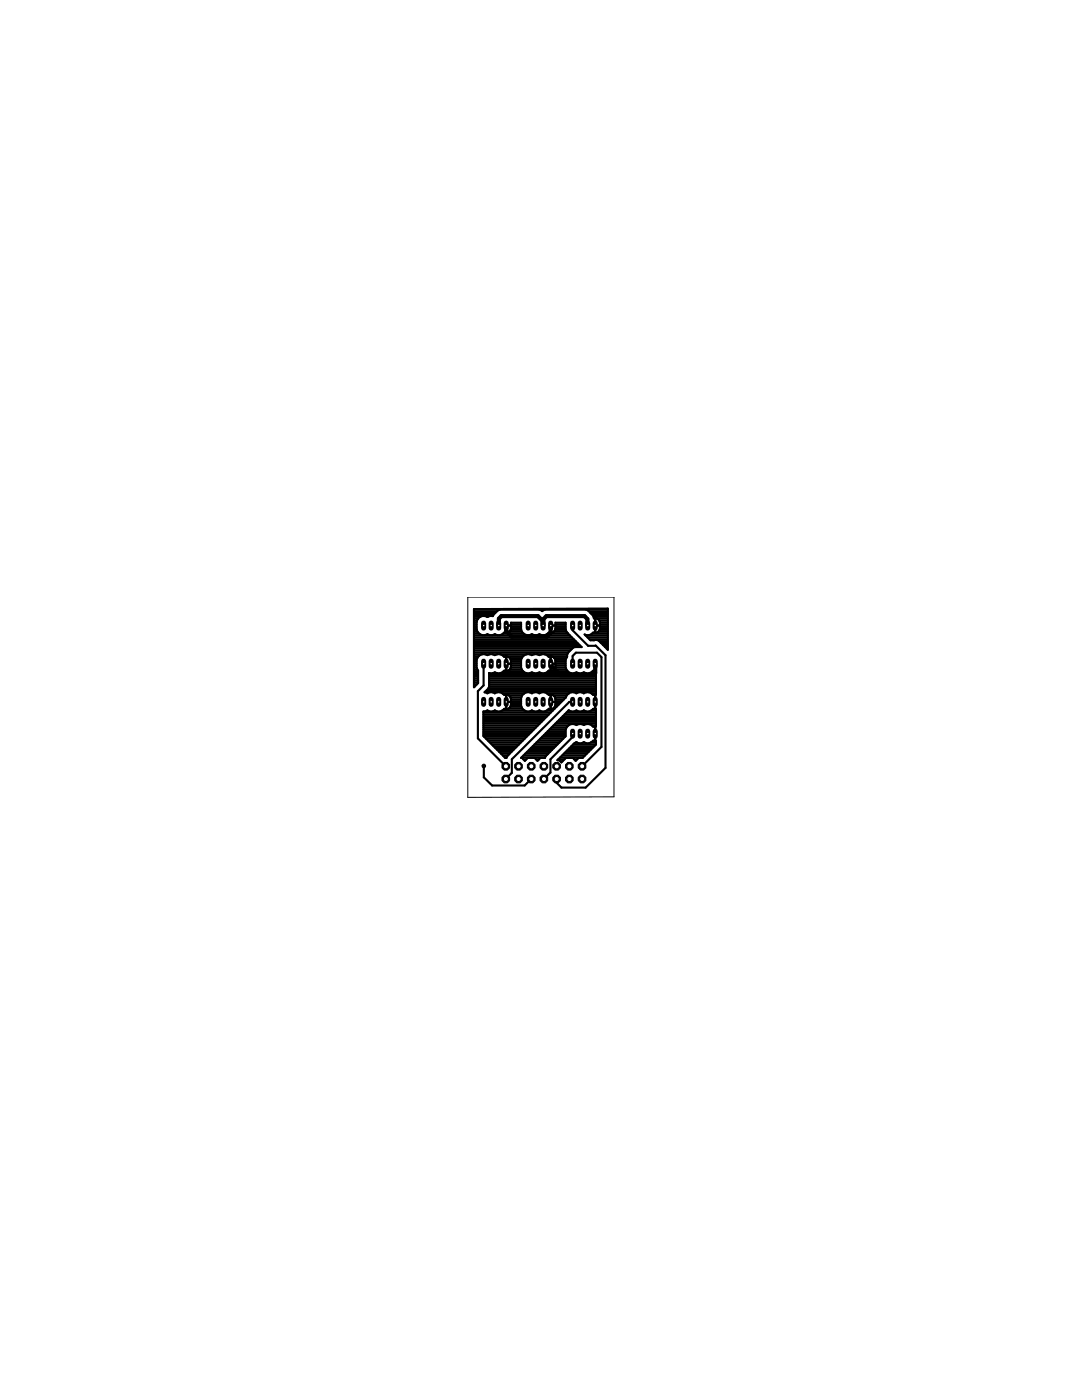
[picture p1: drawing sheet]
<svg xmlns="http://www.w3.org/2000/svg" width="216mm" height="279mm" viewBox="0 0 216 279" stroke-linecap="round" stroke-linejoin="round" font-family="sans-serif">
<g fill="none" stroke="#000" stroke-width=".42">
<path d="M94.6 133.9h.8M94.6 132.5h.5M94.6 136.9h.2M94.6 136.6h.6M94.6 136.2h.8M94.6 135.8h.8M94.6 135.4h.8M94.6 135.1h.8M94.6 134.7h.8M94.6 134.3h.8M94.6 133.6h.6M94.6 133.2h.5"/>
<path d="M94.6 132.8h.5M94.6 132.1h.5M94.6 131.7h.5M94.6 131.3h.6M94.6 131h.9M94.6 130.6h1.6M94.6 130.2h18.8M94.6 129.8h19.2M94.6 129.5h19.6M94.6 129.1h21.4M94.6 128.7h21M94.6 128.3h20.6"/>
<path d="M94.6 128h20.3M94.6 127.6h19.9M94.6 127.2h19.5M94.6 126.8h19.1M94.6 126.5h1M94.6 126.1h.7M94.6 125.7h.5M94.6 125.3h.5M94.6 125h.5M94.6 124.6h.5M94.6 124.2h.5M94.6 123.8h.6"/>
<path d="M94.6 123.5h.8M94.6 123.1h1.2M94.6 122.7h3.8M94.6 122.3h4.2M94.6 122h4.6M94.6 121.6h26.7M95.1 131.7a1.43 1.43 0 0 1 2.2-1l.4-.1h.6l.4 .1a1.39 1.39 0 0 1 1.9 .4 .96 .96 0 0 1 1.3 .6M96.5 132.5v4.3l-1.1 1.1v9.5l5.5 5.5M96.8 138.1h22.1M96.9 130.6h.7M97.2 137.7h21.7M97.2 123.1h.1"/>
<path d="M97.5 137.3h21.4M97.6 134.3v2.7l-.1 .4-.8 .8 .6 .2 .4-.2h.6l.4 .2a1.36 1.36 0 0 1 1.9 .3l.5-.1 .5 .2M97.6 136.9h21.3M97.6 136.6h21.3M97.6 136.2h21.3M97.6 135.8h21.3M97.6 135.4h21.3M97.6 135.1h21.3M97.6 134.7h21.3M97.6 134.3h.1M98.4 130.6h.7M98.4 134.3h.7"/>
<path d="M98.4 122.7l-.1 .3-.6-.1-.4 .2a1.43 1.43 0 0 0-2.2 1v1.5a1.43 1.43 0 0 0 2.2 1l.4 .2h.6l.4-.2a1.36 1.36 0 0 0 1.9-.4l.5 .1 .5-.2M99.9 130.6h5.1M99.9 134.3h5.1M100.4 138.5h4.1M100.4 126.5h4.1M100.5 131h3.9M100.5 133.9h3.9M100.9 133.9l-.3-.1a1.39 1.39 0 0 1-1.9 .4l-.4 .2-.7-.1M101 132.5h3M101 131v2.9M101 138.6v2.9M101 139.9h.1"/>
<path d="M101 139.6h.1M101 139.2h.1M101 138.8h.1M101 133.6h.1M101 133.2h.1M101 132.8h.1M101 132.1h.1M101 131.7h.1M101 131.3h.1M101 126.1h.1M101 125.7h.1M101 125.3h.1"/>
<path d="M101 125h.1M101.6 138.8h2.6M101.6 126.1l.4-.6v-1.2h2v1.3a1.43 1.43 0 0 0 2.1 1l.5 .2h.6l.4-.2a1.36 1.36 0 0 0 1.9-.4l.5 .1 .5-.2M101.6 138.8l.4 .7v1.2M101.6 126.1h2.6M101.7 131.3h2.4M101.7 133.6l-.6 .3M101.7 133.6h2.4M101.9 139.2h2.1M101.9 125.7h2.1M101.9 131.7l.1 1.4-.3 .5M101.9 131.7h2.1"/>
<path d="M101.9 133.2h2.1M102 124.8h-1v1.5M102 139.9h2M102 139.6h2M102 132.8h2M102 132.1h2M102 125.3h2M102 125h2M102 124.6h2M104 131.7v1.5a1.43 1.43 0 0 0 2.1 1l.5 .2h.6l.4-.2a1.39 1.39 0 0 0 1.9-.4l.3 .1M105.7 130.6h.8M105.8 134.3h.7"/>
<path d="M107.2 130.6h.8M107.3 134.3h.7M108.7 130.6h4.5M108.8 134.3h5.1M109.2 138.5h4.2M109.3 126.5h4.1M109.4 131h3.8M109.4 133.9h3.9M109.9 131v2.9M109.9 138.6v2.9M109.9 139.9h.1M109.9 139.6h.1"/>
<path d="M109.9 139.2h.1M109.9 138.8h.1M109.9 133.6h.1M109.9 133.2h.1M109.9 132.8h.1M109.9 132.1h.1M109.9 131.7h.1M109.9 131.3h.1M109.9 126.1h.1M109.9 125.7h.1M109.9 125.3h.1M109.9 125h.1"/>
<path d="M110.5 138.8h2.6M110.5 126.1l.3-.5v-1.3h2.1v1.3l.2 .6 3 2.9a2.33 2.33 0 0 0-2.9 1.6v.4l-.3 .6M110.5 126.1h2.6M110.6 131.3l-.4-.3h-.6a2.11 2.11 0 0 0-1.5-.4l-.5 .1-.4-.1h-.6l-.5 .1a1.43 1.43 0 0 0-2.1 1M110.6 131.3l.2 .4M110.6 133.6l-.6 .3M110.6 133.6h2.4M110.6 131.3h2.4M110.8 139.2h2.1M110.8 125.7h2.1M110.8 131.7v1.4l-.2 .5M110.8 133.2h2.1"/>
<path d="M110.8 131.7h2.1M110.8 124.8h-.9v1.5M110.8 139.9h1.4M110.8 139.6h1.7M110.8 132.8h2.1M110.8 132.1h2.1M110.8 125.3h2.1M110.8 125h2.1M110.8 124.6h2.1M112.9 132.5h-3l.1 .1M112.9 131.7v1.5a1.43 1.43 0 0 0 2.1 1l.5 .2h.5l.5-.2a1.39 1.39 0 0 0 1.9-.4l.3 .1M114.3 124.8v1l3 3.1 1.6-.1 1.9 2v22.4l-3.9 4h-4.9l-1-1v-.7"/>
<path d="M114.3 132.5v-1.6l.6-.6h4.2l.9 .8v18l-3.9 3.8M114.7 134.3h.7M116.1 134.3h.8M116.9 126.8h4.4M117.1 124.4v.4h.2M117.2 127.2h4.1M117.5 122h3.8M117.6 127.6h3.7M117.6 134.3h1.3M117.7 122.2h.1M117.9 122.3h3.4M117.9 122.4l-.5-.5-.5-.3h-8.1l-.6 .4-.6-.4h-7.8l-.5 .3-.9 .8"/>
<path d="M117.9 122.4h.1M117.9 122.4l.4 .4 .2 .6a.94 .94 0 0 1 1.2 .8v1.3l-.3 .6M118.1 138.5h.8M118.1 126.5h3.2M118.2 122.7h3.1M118.3 133.9h.6v4.7l-.5 .1a1.36 1.36 0 0 0-1.9-.3l-.5-.2h-.5l-.5 .2a1.4 1.4 0 0 0-2.1 .8l-11.7 11.7-.2 .4h-.2l-4.3-4.4v-4.9l.8-.2 .4 .2h.6l.4-.2a1.39 1.39 0 0 0 1.9-.3 .96 .96 0 0 0 1.4-.8M118.4 123.1h2.9M118.8 132.5l-.3 .1M118.8 123.4v2.9M118.8 132.5v1.4M118.8 138.6v2.9M118.8 132.5h.1"/>
<path d="M118.8 124.8h.9M118.8 139.9h.1M118.8 139.6h.1M118.8 139.2h.1M118.8 138.8h.1M118.8 133.6h.1M118.8 133.2h.1M118.8 132.8h.1M118.8 126.1h.1M118.8 125.7h.1M118.8 125.3h.1M118.8 125h.1"/>
<path d="M118.8 124.6h.1M118.8 124.2h.1M118.8 123.8h.1M118.8 123.5h.1M119.2 123.5h2.1M119.4 126.1l-.5 .2-.5-.1a1.31 1.31 0 0 1-1.8 .4l1.2 1.2h.7a1.05 1.05 0 0 1 1.3 .4l1.5 1.5v-8.2l-26.7 .1v15.6l.8-.9v-2.5l-.3-.6v-1.5M119.4 126.1h1.9M119.6 128h1.7M119.6 123.8h1.7M119.7 125.7h1.6M119.7 125.3h1.6M119.7 125h1.6"/>
<path d="M119.7 124.6h1.6M119.7 124.2h1.6M120 128.3h1.3M120.3 128.7h1M120.7 129.1h.6M121.1 129.5h.2M96.5 146.7h8.9M96.5 146.3h9.3M96.5 145.9h9.7M96.5 145.5h10.1M96.5 145.2h10.4M96.5 144.8h10.8"/>
<path d="M96.5 144.4h11.2M96.5 144.1h11.6M96.5 143.7h11.9M96.5 143.3h12.3M96.5 142.9h12.7M96.5 142.6h13M96.5 142.2h13.4M96.5 152.9v2.2l1.7 1.7h6.5l1.3-1.3M96.6 147h8.5M97 147.4h7.7M97.2 141.8h.1M97.3 147.8h7"/>
<path d="M97.7 148.2h6.2M98.1 148.5h5.5M98.5 148.9h4.7M98.7 141.8h.1M98.8 149.3h4M99.2 149.7h3.2M99.6 150.1h2.5M100 150.4h1.7M100.2 141.8h4.5M100.4 150.8h.9M100.7 151.2h.4M101 140.1h1"/>
<path d="M101 141.4h.1M101 141.1h.1M101 140.7h.1M101 140.3h.1M101.4 141.4h2.8M101.8 141.1h2.3M102 140.7h2M102 140.3h2M104 151.3l9.5-9.5 .5 .2 1-.2 .5 .2h.5l.5-.2a1.39 1.39 0 0 0 1.9-.3h.5v3.5h-.5a1.39 1.39 0 0 0-1.9-.3l-.5-.2h-.5l-.5 .2a1.43 1.43 0 0 0-2.1 .9v1.3l-4 4-.2 .4h-.9l-.5 .5-.6-.5h-1.4l-.6 .5-.6-.5zM104.1 151.2h4.7M104.4 151.5h.6M104.4 150.8h4.6"/>
<path d="M104.8 150.4h4.6M105.2 150.1h4.5M105.6 149.7h4.5M105.9 149.3h4.6M106.1 141.8h.1M106.3 148.9h4.6M106.7 148.5h4.6M107 151.5h.6M107.1 148.2h4.5M107.4 147.8h4.6M107.6 141.8h.1M107.8 147.4h4.6"/>
<path d="M108.2 147h4.6M108.6 146.7h4.3M108.9 146.3h4M109.1 141.8h1.2M109.3 145.9h3.6M109.7 145.5h3.2M109.9 140.1h.9M109.9 141.4h.1M109.9 141.1h.1M109.9 140.7h.1M109.9 140.3h.1M110 145.2h3.1"/>
<path d="M110.3 141.4h.4M110.4 144.8h3M110.7 141.1h.3M110.8 144.4h8.1M110.8 140.7v-1.2a.96 .96 0 0 0-1.3-.8 1.36 1.36 0 0 0-1.9-.3l-.4-.2h-.6l-.5 .2a1.41 1.41 0 0 0-2.1 .9v1.6a1.43 1.43 0 0 0 2.1 .9l.5 .2h.6l.4-.2a1.39 1.39 0 0 0 1.9-.3l.8-.1M110.8 140.7l-.1 .3-.4 .4M110.8 140.7h.6M110.8 140.3h1M111.1 155.5h-.1M111.2 144.1h7.7M111.2 151.7l3.4-3.4 .4-.2 .5 .2h.5l.5-.2a1.36 1.36 0 0 0 1.9-.3l.5 .1v.7l-2.7 2.7h-.8l-.5 .5-.6-.5h-1.4l-.9 .9-.4-.5zM111.4 151.5h1.2"/>
<path d="M111.5 143.7h7.4M111.8 151.2h4.5M111.8 151.9h.5M111.9 143.3h7M112.1 150.8h4.6M112.3 142.9h6.6M112.5 150.4h4.6M112.7 142.6h6.2M112.9 150.1h4.6M113.1 142.2h5.8M113.3 149.7h4.5M113.4 141.8h.2"/>
<path d="M113.5 141.8h.1M113.6 149.3h4.6M114 148.9h4.6M114.3 140.1h-.7l-11.5 11.4v2.7l-1.2 1.3M114.3 146.4v.7l-4.5 4.4v2.7l-1.3 1.3M114.4 148.5h4.5M114.6 151.5h.6M114.9 148.2h.2M115 141.8h.1M116.4 148.2h.2M116.5 141.8h.1M117.9 148.2h1"/>
<path d="M118 141.8h.9M118.1 144.8h.8M118.8 144.9v3M118.8 146.4h.1M118.8 140.1h.1M118.8 147.8h.1M118.8 147.4h.1M118.8 147h.1M118.8 146.7h.1M118.8 146.3h.1M118.8 145.9h.1M118.8 145.5h.1"/>
<path d="M118.8 145.2h.1M118.8 141.4h.1M118.8 141.1h.1M118.8 140.7h.1M118.8 140.3h.1"/>
</g>
<path d="M99.5 124.1v.7M99.5 124.8v.1M101 124.8v1.1l1.1 1.2h7l.8-.8v-1.5M108.2 124.8v-.9l-.9-.9h-7.3l-.5 .5v1.3M108.4 124.8v-1.3l.6-.5h7.6l.6 .5 .1 1.3M118.8 132.5v1.8l-.5 .4h-6.4l-1.9-1.8v-.3" fill="none" stroke="#000" stroke-width=".83"/>
<circle cx="100.9" cy="152.9" r=".83" fill="#000" stroke="#000" stroke-width=".2"/>
<circle cx="100.9" cy="152.9" r=".51" fill="#fff" stroke="#000" stroke-width=".2"/>
<circle cx="100.9" cy="155.5" r=".83" fill="#000" stroke="#000" stroke-width=".2"/>
<circle cx="100.9" cy="155.5" r=".51" fill="#fff" stroke="#000" stroke-width=".2"/>
<circle cx="103.5" cy="152.9" r=".83" fill="#000" stroke="#000" stroke-width=".2"/>
<circle cx="103.5" cy="152.9" r=".51" fill="#fff" stroke="#000" stroke-width=".2"/>
<circle cx="103.5" cy="155.5" r=".83" fill="#000" stroke="#000" stroke-width=".2"/>
<circle cx="103.5" cy="155.5" r=".51" fill="#fff" stroke="#000" stroke-width=".2"/>
<circle cx="106" cy="152.9" r=".83" fill="#000" stroke="#000" stroke-width=".2"/>
<circle cx="106" cy="152.9" r=".51" fill="#fff" stroke="#000" stroke-width=".2"/>
<circle cx="106" cy="155.5" r=".83" fill="#000" stroke="#000" stroke-width=".2"/>
<circle cx="106" cy="155.5" r=".51" fill="#fff" stroke="#000" stroke-width=".2"/>
<circle cx="108.5" cy="152.9" r=".83" fill="#000" stroke="#000" stroke-width=".2"/>
<circle cx="108.5" cy="152.9" r=".51" fill="#fff" stroke="#000" stroke-width=".2"/>
<circle cx="108.5" cy="155.5" r=".83" fill="#000" stroke="#000" stroke-width=".2"/>
<circle cx="108.5" cy="155.5" r=".51" fill="#fff" stroke="#000" stroke-width=".2"/>
<circle cx="111.1" cy="152.9" r=".83" fill="#000" stroke="#000" stroke-width=".2"/>
<circle cx="111.1" cy="152.9" r=".51" fill="#fff" stroke="#000" stroke-width=".2"/>
<circle cx="111.1" cy="155.5" r=".83" fill="#000" stroke="#000" stroke-width=".2"/>
<circle cx="111.1" cy="155.5" r=".51" fill="#fff" stroke="#000" stroke-width=".2"/>
<circle cx="113.6" cy="152.9" r=".83" fill="#000" stroke="#000" stroke-width=".2"/>
<circle cx="113.6" cy="152.9" r=".51" fill="#fff" stroke="#000" stroke-width=".2"/>
<circle cx="113.6" cy="155.5" r=".83" fill="#000" stroke="#000" stroke-width=".2"/>
<circle cx="113.6" cy="155.5" r=".51" fill="#fff" stroke="#000" stroke-width=".2"/>
<circle cx="116.1" cy="152.9" r=".83" fill="#000" stroke="#000" stroke-width=".2"/>
<circle cx="116.2" cy="152.9" r=".51" fill="#fff" stroke="#000" stroke-width=".2"/>
<circle cx="116.1" cy="155.5" r=".83" fill="#000" stroke="#000" stroke-width=".2"/>
<circle cx="116.2" cy="155.5" r=".51" fill="#fff" stroke="#000" stroke-width=".2"/>
<path d="M115.8 145.9v1" fill="none" stroke="#000" stroke-width="1"/>
<circle cx="115.8" cy="146.4" r=".25" fill="#fff" stroke="#000" stroke-width=".2"/>
<path d="M114.3 145.9v1" fill="none" stroke="#000" stroke-width="1"/>
<circle cx="114.3" cy="146.4" r=".25" fill="#fff" stroke="#000" stroke-width=".2"/>
<path d="M117.3 145.9v1" fill="none" stroke="#000" stroke-width="1"/>
<circle cx="117.3" cy="146.4" r=".25" fill="#fff" stroke="#000" stroke-width=".2"/>
<path d="M118.8 145.9v1" fill="none" stroke="#000" stroke-width="1"/>
<circle cx="118.8" cy="146.4" r=".25" fill="#fff" stroke="#000" stroke-width=".2"/>
<path d="M115.8 124.4v.9" fill="none" stroke="#000" stroke-width="1"/>
<circle cx="115.8" cy="124.8" r=".25" fill="#fff" stroke="#000" stroke-width=".2"/>
<path d="M114.3 124.4v.9" fill="none" stroke="#000" stroke-width="1"/>
<circle cx="114.3" cy="124.8" r=".25" fill="#fff" stroke="#000" stroke-width=".2"/>
<path d="M117.3 124.4v.9" fill="none" stroke="#000" stroke-width="1"/>
<circle cx="117.3" cy="124.8" r=".25" fill="#fff" stroke="#000" stroke-width=".2"/>
<path d="M118.8 124.4v.9" fill="none" stroke="#000" stroke-width="1"/>
<circle cx="118.8" cy="124.8" r=".25" fill="#fff" stroke="#000" stroke-width=".2"/>
<path d="M98 139.6v1" fill="none" stroke="#000" stroke-width="1"/>
<circle cx="98" cy="140.1" r=".25" fill="#fff" stroke="#000" stroke-width=".2"/>
<path d="M96.5 139.6v1" fill="none" stroke="#000" stroke-width="1"/>
<circle cx="96.5" cy="140.1" r=".25" fill="#fff" stroke="#000" stroke-width=".2"/>
<path d="M99.5 139.6v1" fill="none" stroke="#000" stroke-width="1"/>
<circle cx="99.5" cy="140.1" r=".25" fill="#fff" stroke="#000" stroke-width=".2"/>
<path d="M101 139.6v1" fill="none" stroke="#000" stroke-width="1"/>
<circle cx="101" cy="140.1" r=".25" fill="#fff" stroke="#000" stroke-width=".2"/>
<path d="M106.9 139.6v1" fill="none" stroke="#000" stroke-width="1"/>
<circle cx="106.9" cy="140.1" r=".25" fill="#fff" stroke="#000" stroke-width=".2"/>
<path d="M105.4 139.6v1" fill="none" stroke="#000" stroke-width="1"/>
<circle cx="105.4" cy="140.1" r=".25" fill="#fff" stroke="#000" stroke-width=".2"/>
<path d="M108.4 139.6v1" fill="none" stroke="#000" stroke-width="1"/>
<circle cx="108.4" cy="140.1" r=".25" fill="#fff" stroke="#000" stroke-width=".2"/>
<path d="M109.9 139.6v1" fill="none" stroke="#000" stroke-width="1"/>
<circle cx="109.9" cy="140.1" r=".25" fill="#fff" stroke="#000" stroke-width=".2"/>
<path d="M115.8 139.6v1" fill="none" stroke="#000" stroke-width="1"/>
<circle cx="115.8" cy="140.1" r=".25" fill="#fff" stroke="#000" stroke-width=".2"/>
<path d="M114.3 139.6v1" fill="none" stroke="#000" stroke-width="1"/>
<circle cx="114.3" cy="140.1" r=".25" fill="#fff" stroke="#000" stroke-width=".2"/>
<path d="M117.3 139.6v1" fill="none" stroke="#000" stroke-width="1"/>
<circle cx="117.3" cy="140.1" r=".25" fill="#fff" stroke="#000" stroke-width=".2"/>
<path d="M118.8 139.6v1" fill="none" stroke="#000" stroke-width="1"/>
<circle cx="118.8" cy="140.1" r=".25" fill="#fff" stroke="#000" stroke-width=".2"/>
<path d="M98 132v1" fill="none" stroke="#000" stroke-width="1"/>
<circle cx="98" cy="132.5" r=".25" fill="#fff" stroke="#000" stroke-width=".2"/>
<path d="M96.5 132v1" fill="none" stroke="#000" stroke-width="1"/>
<circle cx="96.5" cy="132.5" r=".25" fill="#fff" stroke="#000" stroke-width=".2"/>
<path d="M99.5 132v1" fill="none" stroke="#000" stroke-width="1"/>
<circle cx="99.5" cy="132.5" r=".25" fill="#fff" stroke="#000" stroke-width=".2"/>
<path d="M101 132v1" fill="none" stroke="#000" stroke-width="1"/>
<circle cx="101" cy="132.5" r=".25" fill="#fff" stroke="#000" stroke-width=".2"/>
<path d="M106.9 132v1" fill="none" stroke="#000" stroke-width="1"/>
<circle cx="106.9" cy="132.5" r=".25" fill="#fff" stroke="#000" stroke-width=".2"/>
<path d="M105.4 132v1" fill="none" stroke="#000" stroke-width="1"/>
<circle cx="105.4" cy="132.5" r=".25" fill="#fff" stroke="#000" stroke-width=".2"/>
<path d="M108.4 132v1" fill="none" stroke="#000" stroke-width="1"/>
<circle cx="108.4" cy="132.5" r=".25" fill="#fff" stroke="#000" stroke-width=".2"/>
<path d="M109.9 132v1" fill="none" stroke="#000" stroke-width="1"/>
<circle cx="109.9" cy="132.5" r=".25" fill="#fff" stroke="#000" stroke-width=".2"/>
<path d="M115.8 132v1" fill="none" stroke="#000" stroke-width="1"/>
<circle cx="115.8" cy="132.5" r=".25" fill="#fff" stroke="#000" stroke-width=".2"/>
<path d="M114.3 132v1" fill="none" stroke="#000" stroke-width="1"/>
<circle cx="114.3" cy="132.5" r=".25" fill="#fff" stroke="#000" stroke-width=".2"/>
<path d="M117.3 132v1" fill="none" stroke="#000" stroke-width="1"/>
<circle cx="117.3" cy="132.5" r=".25" fill="#fff" stroke="#000" stroke-width=".2"/>
<path d="M118.8 132v1" fill="none" stroke="#000" stroke-width="1"/>
<circle cx="118.8" cy="132.5" r=".25" fill="#fff" stroke="#000" stroke-width=".2"/>
<path d="M98 124.4v.9" fill="none" stroke="#000" stroke-width="1"/>
<circle cx="98" cy="124.8" r=".25" fill="#fff" stroke="#000" stroke-width=".2"/>
<path d="M96.5 124.4v.9" fill="none" stroke="#000" stroke-width="1"/>
<circle cx="96.5" cy="124.8" r=".25" fill="#fff" stroke="#000" stroke-width=".2"/>
<path d="M99.5 124.4v.9" fill="none" stroke="#000" stroke-width="1"/>
<circle cx="99.5" cy="124.8" r=".25" fill="#fff" stroke="#000" stroke-width=".2"/>
<path d="M101 124.4v.9" fill="none" stroke="#000" stroke-width="1"/>
<circle cx="101" cy="124.8" r=".25" fill="#fff" stroke="#000" stroke-width=".2"/>
<path d="M106.9 124.4v.9" fill="none" stroke="#000" stroke-width="1"/>
<circle cx="106.9" cy="124.8" r=".25" fill="#fff" stroke="#000" stroke-width=".2"/>
<path d="M105.4 124.4v.9" fill="none" stroke="#000" stroke-width="1"/>
<circle cx="105.4" cy="124.8" r=".25" fill="#fff" stroke="#000" stroke-width=".2"/>
<path d="M108.4 124.4v.9" fill="none" stroke="#000" stroke-width="1"/>
<circle cx="108.4" cy="124.8" r=".25" fill="#fff" stroke="#000" stroke-width=".2"/>
<path d="M109.9 124.4v.9" fill="none" stroke="#000" stroke-width="1"/>
<circle cx="109.9" cy="124.8" r=".25" fill="#fff" stroke="#000" stroke-width=".2"/>
<circle cx="96.5" cy="152.9" r=".36" fill="#000" stroke="#000" stroke-width=".2"/>
<circle cx="96.5" cy="152.9" r=".15" fill="#fff" stroke="#000" stroke-width=".2"/>
<path d="M93.3 119.2h29.2v39.8l-29.2 .1z" fill="none" stroke="#000" stroke-width=".2"/>
</svg>
